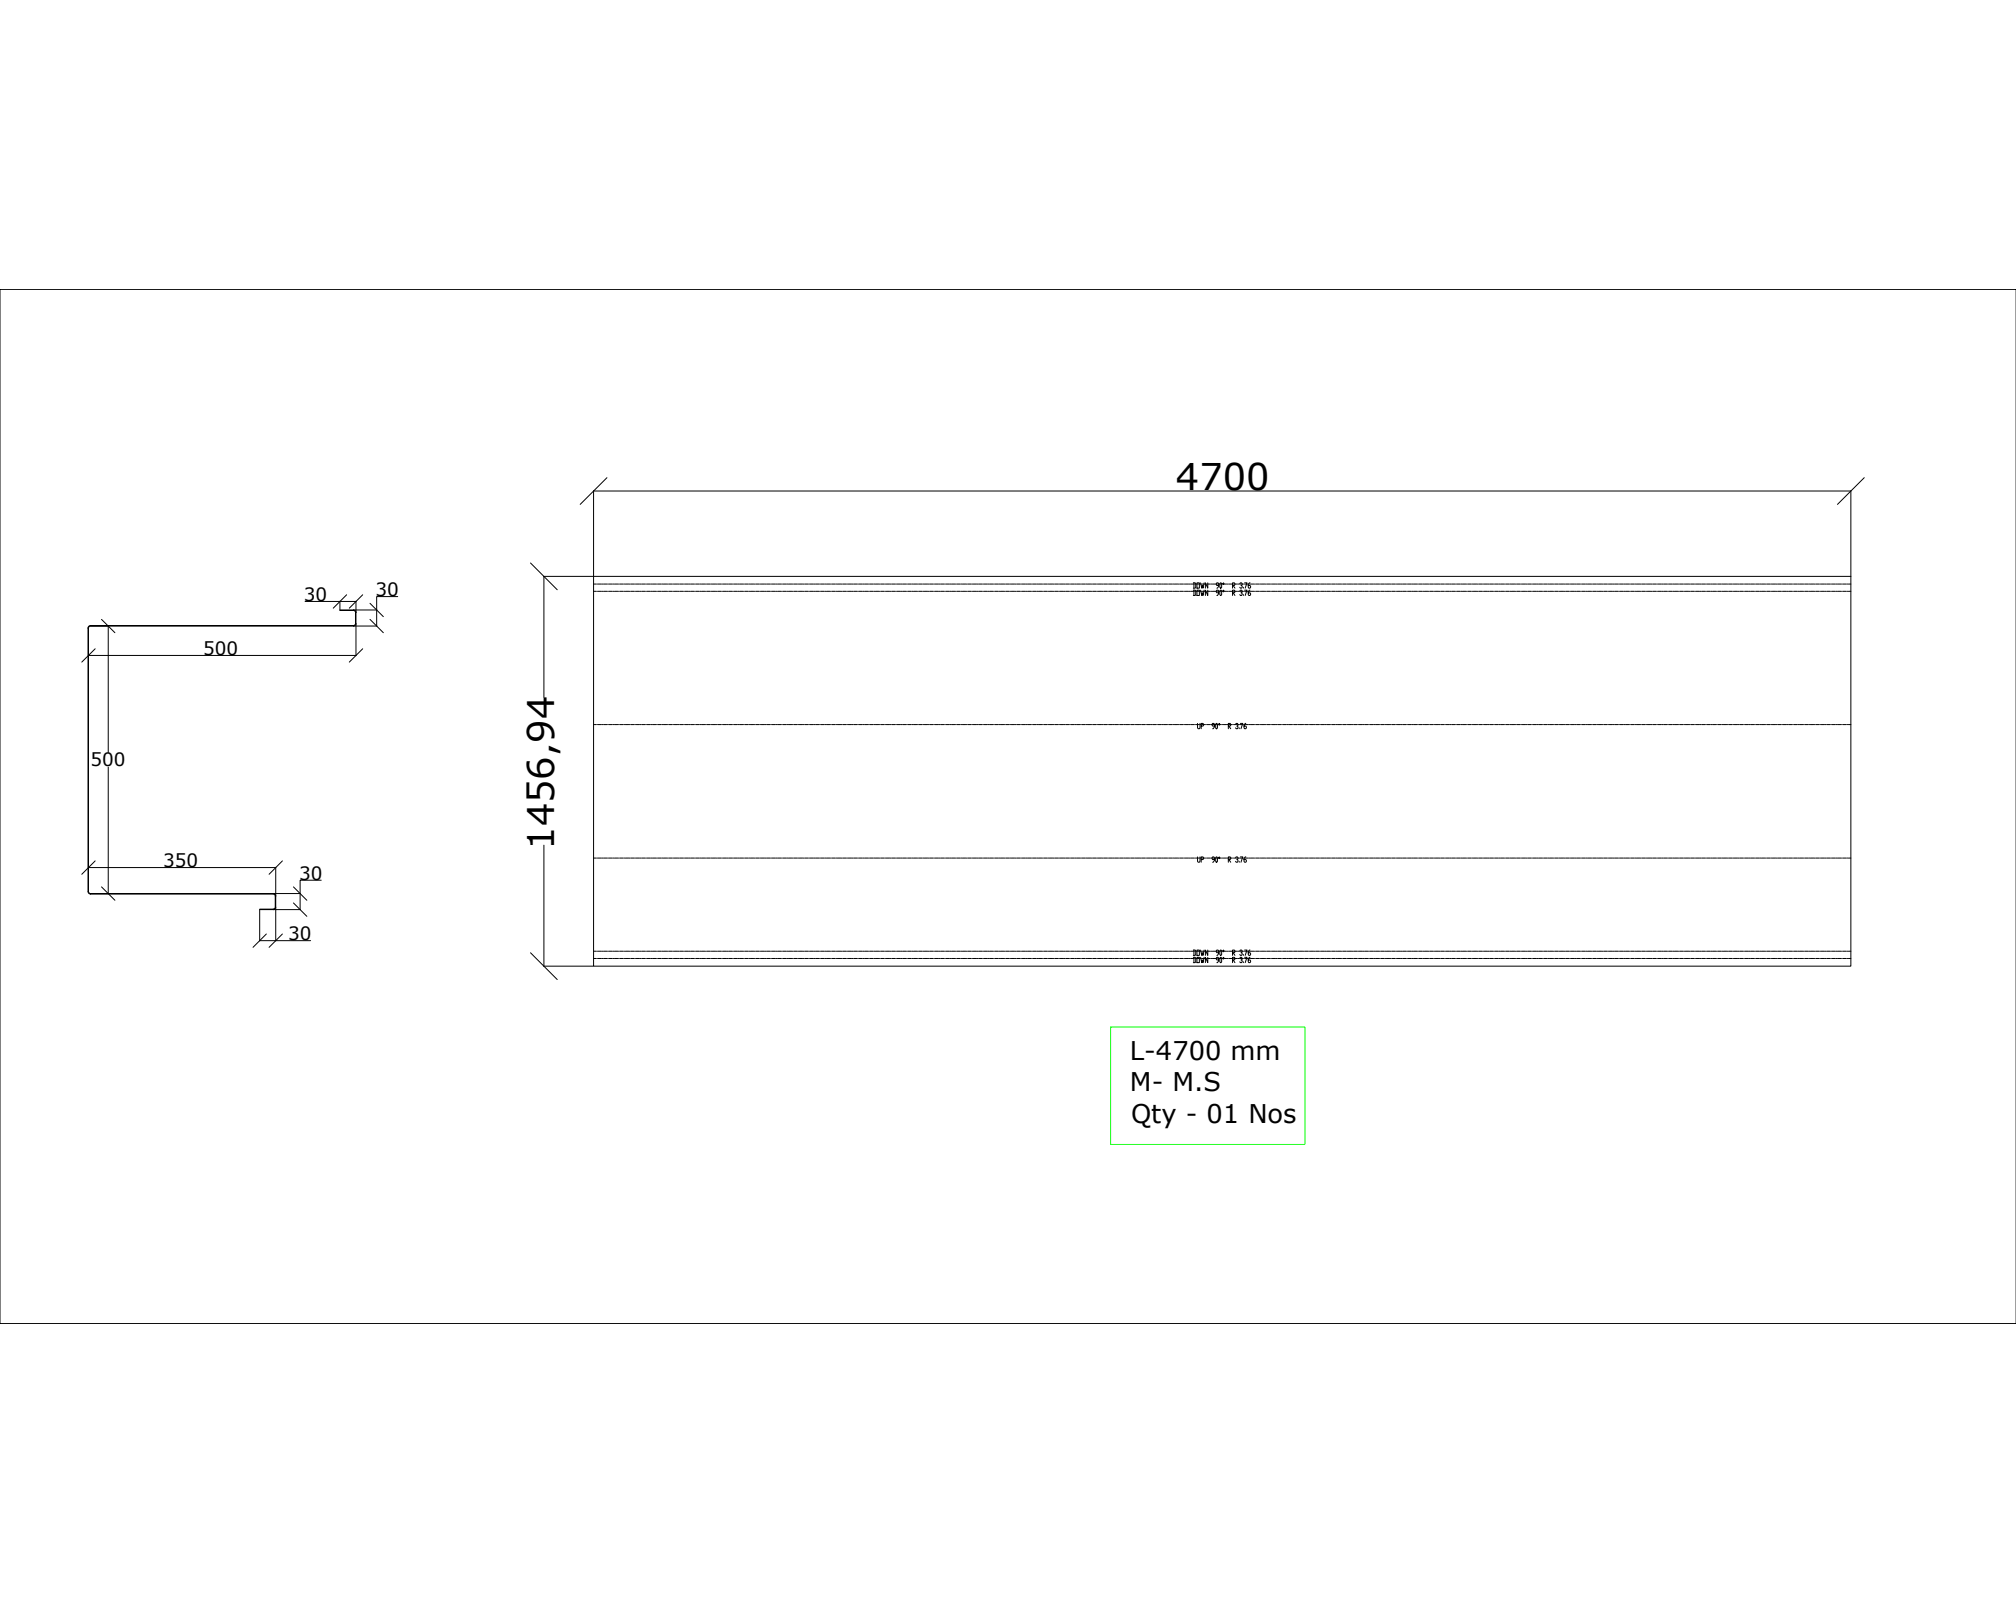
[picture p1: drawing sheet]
<svg xmlns="http://www.w3.org/2000/svg" width="1600mm" height="1280mm" viewBox="0 0 1600 1280" stroke-linecap="round" stroke-linejoin="round" font-family="sans-serif">
<defs><g id="words">
<g font-size="29.2">
<text x="933" y="389">4700</text>
<text x="440" y="674" transform="rotate(-90 440 674)">1456,94</text>
</g>
<g font-size="20.4">
<text x="897" y="841">L-4700 mm</text>
<text x="897" y="866">M- M.S</text>
<text x="898" y="891">Qty - 01 Nos</text>
</g>
<g font-size="14.6">
<text x="298" y="473">30</text>
<text x="241" y="477">30</text>
<text x="161" y="520">500</text>
<text x="72" y="608">500</text>
<text x="129" y="688">350</text>
<text x="237" y="698">30</text>
<text x="229" y="746">30</text>
</g>
<g font-size="7.9">
<text x="946" y="468">DOWN 90° R 3.76</text>
<text x="946" y="474">DOWN 90° R 3.76</text>
<text x="949" y="580">UP 90° R 3.76</text>
<text x="949" y="685">UP 90° R 3.76</text>
<text x="946" y="759">DOWN 90° R 3.76</text>
<text x="946" y="765">DOWN 90° R 3.76</text>
</g>
</g></defs>
<!-- layer: 0 -->
<g fill="none" stroke="#000" stroke-width=".79">
<path d="M1600 230h-1600v820h1600M482 379l-22 21M1479 379l-21 21M471 389v68M471 390h998M1469 389v68M421 447l21 21M431 457h40M432 457v96M471 457h998v310h-998zM242 477h40M270 477v7"/>
<path d="M275 472l-11 11M282 477v9M288 472l-11 11M294 479l10 10M316 473h-17v24M471 463h2M471 469h2M474 463h.1M474 469h.1M475 463h2M475 469h2M478 463h.1"/>
<path d="M478 469h.1M479 463h3M479 469h3M482 463h1M482 469h1M483 463h3M483 469h3M487 463h.1M487 469h.1M488 463h2M488 469h2M491 463h.1"/>
<path d="M491 469h.1M492 463h3M492 469h3M495 463h1M495 469h1M496 463h3M496 469h3M499 463h1M499 469h1M501 463h2M501 469h2M504 463h.1"/>
<path d="M504 469h.1M505 463h3M505 469h3M508 463h1M508 469h1M509 463h3M509 469h3M512 463h1M512 469h1M514 463h2M514 469h2M517 463h.1"/>
<path d="M517 469h.1M518 463h2M518 469h2M521 463h1M521 469h1M522 463h3M522 469h3M525 463h1M525 469h1M526 463h3M526 469h3M530 463h.1"/>
<path d="M530 469h.1M531 463h2M531 469h2M534 463h1M534 469h1M535 463h3M535 469h3M538 463h1M538 469h1M539 463h3M539 469h3M543 463h.1"/>
<path d="M543 469h.1M544 463h2M544 469h2M547 463h.1M547 469h.1M548 463h3M548 469h3M551 463h1M551 469h1M552 463h3M552 469h3M556 463h.1"/>
<path d="M556 469h.1M557 463h2M557 469h2M560 463h.1M560 469h.1M561 463h3M561 469h3M564 463h1M564 469h1M565 463h3M565 469h3M568 463h1"/>
<path d="M568 469h1M570 463h2M570 469h2M573 463h.1M573 469h.1M574 463h3M574 469h3M577 463h1M577 469h1M578 463h3M578 469h3M581 463h1"/>
<path d="M581 469h1M583 463h2M583 469h2M586 463h.1M586 469h.1M587 463h3M587 469h3M590 463h1M590 469h1M591 463h3M591 469h3M594 463h1"/>
<path d="M594 469h1M595 463h3M595 469h3M599 463h.1M599 469h.1M600 463h2M600 469h2M603 463h1M603 469h1M604 463h3M604 469h3M607 463h1"/>
<path d="M607 469h1M608 463h3M608 469h3M612 463h.1M612 469h.1M613 463h2M613 469h2M616 463h.1M616 469h.1M617 463h3M617 469h3M620 463h1"/>
<path d="M620 469h1M621 463h3M621 469h3M625 463h.1M625 469h.1M626 463h2M626 469h2M629 463h.1M629 469h.1M630 463h3M630 469h3M633 463h1"/>
<path d="M633 469h1M634 463h3M634 469h3M637 463h1M637 469h1M639 463h2M639 469h2M642 463h.1M642 469h.1M643 463h3M643 469h3M646 463h1"/>
<path d="M646 469h1M647 463h3M647 469h3M650 463h1M650 469h1M652 463h2M652 469h2M655 463h.1M655 469h.1M656 463h3M656 469h3M659 463h1"/>
<path d="M659 469h1M660 463h3M660 469h3M663 463h1M663 469h1M664 463h3M664 469h3M668 463h.1M668 469h.1M669 463h2M669 469h2M672 463h1"/>
<path d="M672 469h1M673 463h3M673 469h3M676 463h1M676 469h1M677 463h3M677 469h3M681 463h.1M681 469h.1M682 463h2M682 469h2M685 463h1"/>
<path d="M685 469h1M686 463h3M686 469h3M689 463h1M689 469h1M690 463h3M690 469h3M694 463h.1M694 469h.1M695 463h2M695 469h2M698 463h.1"/>
<path d="M698 469h.1M699 463h3M699 469h3M702 463h1M702 469h1M703 463h3M703 469h3M707 463h.1M707 469h.1M708 463h2M708 469h2M711 463h.1"/>
<path d="M711 469h.1M712 463h3M712 469h3M715 463h1M715 469h1M716 463h3M716 469h3M719 463h1M719 469h1M721 463h2M721 469h2M724 463h.1"/>
<path d="M724 469h.1M725 463h3M725 469h3M728 463h1M728 469h1M729 463h3M729 469h3M732 463h1M732 469h1M733 463h3M733 469h3M737 463h.1"/>
<path d="M737 469h.1M738 463h2M738 469h2M741 463h1M741 469h1M742 463h3M742 469h3M745 463h1M745 469h1M746 463h3M746 469h3M750 463h.1"/>
<path d="M750 469h.1M751 463h2M751 469h2M754 463h1M754 469h1M755 463h3M755 469h3M758 463h1M758 469h1M759 463h3M759 469h3M763 463h.1"/>
<path d="M763 469h.1M764 463h2M764 469h2M767 463h.1M767 469h.1M768 463h3M768 469h3M771 463h1M771 469h1M772 463h3M772 469h3M776 463h.1"/>
<path d="M776 469h.1M777 463h2M777 469h2M780 463h.1M780 469h.1M781 463h3M781 469h3M784 463h1M784 469h1M785 463h3M785 469h3M789 463h.1"/>
<path d="M789 469h.1M790 463h2M790 469h2M793 463h.1M793 469h.1M794 463h3M794 469h3M797 463h1M797 469h1M798 463h3M798 469h3M801 463h1"/>
<path d="M801 469h1M803 463h2M803 469h2M806 463h.1M806 469h.1M807 463h2M807 469h2M810 463h1M810 469h1M811 463h3M811 469h3M814 463h1"/>
<path d="M814 469h1M815 463h3M815 469h3M819 463h.1M819 469h.1M820 463h2M820 469h2M823 463h1M823 469h1M824 463h3M824 469h3M827 463h1"/>
<path d="M827 469h1M828 463h3M828 469h3M832 463h.1M832 469h.1M833 463h2M833 469h2M836 463h.1M836 469h.1M837 463h3M837 469h3M840 463h1"/>
<path d="M840 469h1M841 463h3M841 469h3M845 463h.1M845 469h.1M846 463h2M846 469h2M849 463h.1M849 469h.1M850 463h3M850 469h3M853 463h1"/>
<path d="M853 469h1M854 463h3M854 469h3M858 463h.1M858 469h.1M859 463h2M859 469h2M862 463h.1M862 469h.1M863 463h3M863 469h3M866 463h1"/>
<path d="M866 469h1M867 463h3M867 469h3M870 463h1M870 469h1M872 463h2M872 469h2M875 463h.1M875 469h.1M876 463h3M876 469h3M879 463h1"/>
<path d="M879 469h1M880 463h3M880 469h3M883 463h1M883 469h1M884 463h3M884 469h3M888 463h.1M888 469h.1M889 463h2M889 469h2M892 463h1"/>
<path d="M892 469h1M893 463h3M893 469h3M896 463h1M896 469h1M897 463h3M897 469h3M901 463h.1M901 469h.1M902 463h2M902 469h2M905 463h1"/>
<path d="M905 469h1M906 463h3M906 469h3M909 463h1M909 469h1M910 463h3M910 469h3M914 463h.1M914 469h.1M915 463h2M915 469h2M918 463h.1"/>
<path d="M918 469h.1M919 463h3M919 469h3M922 463h1M922 469h1M923 463h3M923 469h3M927 463h.1M927 469h.1M928 463h2M928 469h2M931 463h.1"/>
<path d="M931 469h.1M932 463h3M932 469h3M935 463h1M935 469h1M936 463h3M936 469h3M939 463h1M939 469h1M941 463h2M941 469h2M997 463h2"/>
<path d="M997 469h2M1000 463h.1M1000 469h.1M1001 463h3M1001 469h3M1004 463h1M1004 469h1M1005 463h3M1005 469h3M1008 463h1M1008 469h1M1010 463h2"/>
<path d="M1010 469h2M1013 463h.1M1013 469h.1M1014 463h3M1014 469h3M1017 463h1M1017 469h1M1018 463h3M1018 469h3M1021 463h1M1021 469h1M1023 463h2"/>
<path d="M1023 469h2M1026 463h.1M1026 469h.1M1027 463h3M1027 469h3M1030 463h1M1030 469h1M1031 463h3M1031 469h3M1034 463h1M1034 469h1M1035 463h3"/>
<path d="M1035 469h3M1039 463h.1M1039 469h.1M1040 463h2M1040 469h2M1043 463h1M1043 469h1M1044 463h3M1044 469h3M1047 463h1M1047 469h1M1048 463h3"/>
<path d="M1048 469h3M1052 463h.1M1052 469h.1M1053 463h2M1053 469h2M1056 463h.1M1056 469h.1M1057 463h3M1057 469h3M1060 463h1M1060 469h1M1061 463h3"/>
<path d="M1061 469h3M1065 463h.1M1065 469h.1M1066 463h2M1066 469h2M1069 463h.1M1069 469h.1M1070 463h3M1070 469h3M1073 463h1M1073 469h1M1074 463h3"/>
<path d="M1074 469h3M1078 463h.1M1078 469h.1M1079 463h2M1079 469h2M1082 463h.1M1082 469h.1M1083 463h3M1083 469h3M1086 463h1M1086 469h1M1087 463h3"/>
<path d="M1087 469h3M1090 463h1M1090 469h1M1092 463h2M1092 469h2M1095 463h.1M1095 469h.1M1096 463h3M1096 469h3M1099 463h1M1099 469h1M1100 463h3"/>
<path d="M1100 469h3M1103 463h1M1103 469h1M1104 463h3M1104 469h3M1108 463h.1M1108 469h.1M1109 463h2M1109 469h2M1112 463h1M1112 469h1M1113 463h3"/>
<path d="M1113 469h3M1116 463h1M1116 469h1M1117 463h3M1117 469h3M1121 463h.1M1121 469h.1M1122 463h2M1122 469h2M1125 463h.1M1125 469h.1M1126 463h3"/>
<path d="M1126 469h3M1129 463h1M1129 469h1M1130 463h3M1130 469h3M1134 463h.1M1134 469h.1M1135 463h2M1135 469h2M1138 463h.1M1138 469h.1M1139 463h3"/>
<path d="M1139 469h3M1142 463h1M1142 469h1M1143 463h3M1143 469h3M1147 463h.1M1147 469h.1M1148 463h2M1148 469h2M1151 463h.1M1151 469h.1M1152 463h3"/>
<path d="M1152 469h3M1155 463h1M1155 469h1M1156 463h3M1156 469h3M1159 463h1M1159 469h1M1161 463h2M1161 469h2M1164 463h.1M1164 469h.1M1165 463h3"/>
<path d="M1165 469h3M1168 463h1M1168 469h1M1169 463h3M1169 469h3M1172 463h1M1172 469h1M1173 463h3M1173 469h3M1177 463h.1M1177 469h.1M1178 463h3"/>
<path d="M1178 469h3M1181 463h1M1181 469h1M1182 463h3M1182 469h3M1185 463h1M1185 469h1M1186 463h3M1186 469h3M1190 463h.1M1190 469h.1M1191 463h2"/>
<path d="M1191 469h2M1194 463h1M1194 469h1M1195 463h3M1195 469h3M1198 463h1M1198 469h1M1199 463h3M1199 469h3M1203 463h.1M1203 469h.1M1204 463h2"/>
<path d="M1204 469h2M1207 463h.1M1207 469h.1M1208 463h3M1208 469h3M1211 463h1M1211 469h1M1212 463h3M1212 469h3M1216 463h.1M1216 469h.1M1217 463h2"/>
<path d="M1217 469h2M1220 463h.1M1220 469h.1M1221 463h3M1221 469h3M1224 463h1M1224 469h1M1225 463h3M1225 469h3M1228 463h1M1228 469h1M1230 463h2"/>
<path d="M1230 469h2M1233 463h.1M1233 469h.1M1234 463h3M1234 469h3M1237 463h1M1237 469h1M1238 463h3M1238 469h3M1241 463h1M1241 469h1M1242 463h3"/>
<path d="M1242 469h3M1246 463h.1M1246 469h.1M1247 463h3M1247 469h3M1250 463h1M1250 469h1M1251 463h3M1251 469h3M1254 463h1M1254 469h1M1255 463h3"/>
<path d="M1255 469h3M1259 463h.1M1259 469h.1M1260 463h2M1260 469h2M1263 463h1M1263 469h1M1264 463h3M1264 469h3M1267 463h1M1267 469h1M1268 463h3"/>
<path d="M1268 469h3M1272 463h.1M1272 469h.1M1273 463h2M1273 469h2M1276 463h.1M1276 469h.1M1277 463h3M1277 469h3M1280 463h1M1280 469h1M1281 463h3"/>
<path d="M1281 469h3M1285 463h.1M1285 469h.1M1286 463h2M1286 469h2M1289 463h.1M1289 469h.1M1290 463h3M1290 469h3M1293 463h1M1293 469h1M1294 463h3"/>
<path d="M1294 469h3M1298 463h.1M1298 469h.1M1299 463h2M1299 469h2M1302 463h.1M1302 469h.1M1303 463h3M1303 469h3M1306 463h1M1306 469h1M1307 463h3"/>
<path d="M1307 469h3M1310 463h1M1310 469h1M1312 463h2M1312 469h2M1315 463h.1M1315 469h.1M1316 463h3M1316 469h3M1319 463h1M1319 469h1M1320 463h3"/>
<path d="M1320 469h3M1323 463h1M1323 469h1M1324 463h3M1324 469h3M1328 463h.1M1328 469h.1M1329 463h2M1329 469h2M1332 463h1M1332 469h1M1333 463h3"/>
<path d="M1333 469h3M1336 463h1M1336 469h1M1337 463h3M1337 469h3M1341 463h.1M1341 469h.1M1342 463h2M1342 469h2M1345 463h.1M1345 469h.1M1346 463h3"/>
<path d="M1346 469h3M1349 463h1M1349 469h1M1350 463h3M1350 469h3M1354 463h.1M1354 469h.1M1355 463h2M1355 469h2M1358 463h.1M1358 469h.1M1359 463h3"/>
<path d="M1359 469h3M1362 463h1M1362 469h1M1363 463h3M1363 469h3M1367 463h.1M1367 469h.1M1368 463h2M1368 469h2M1371 463h.1M1371 469h.1M1372 463h3"/>
<path d="M1372 469h3M1375 463h1M1375 469h1M1376 463h3M1376 469h3M1379 463h1M1379 469h1M1381 463h2M1381 469h2M1384 463h.1M1384 469h.1M1385 463h3"/>
<path d="M1385 469h3M1388 463h1M1388 469h1M1389 463h3M1389 469h3M1392 463h1M1392 469h1M1393 463h3M1393 469h3M1397 463h.1M1397 469h.1M1398 463h2"/>
<path d="M1398 469h2M1401 463h1M1401 469h1M1402 463h3M1402 469h3M1405 463h1M1405 469h1M1406 463h3M1406 469h3M1410 463h.1M1410 469h.1M1411 463h2"/>
<path d="M1411 469h2M1414 463h1M1414 469h1M1415 463h3M1415 469h3M1418 463h1M1418 469h1M1419 463h3M1419 469h3M1423 463h.1M1423 469h.1M1424 463h2"/>
<path d="M1424 469h2M1427 463h.1M1427 469h.1M1428 463h3M1428 469h3M1431 463h1M1431 469h1M1432 463h3M1432 469h3M1436 463h.1M1436 469h.1M1437 463h2"/>
<path d="M1437 469h2M1440 463h.1M1440 469h.1M1441 463h3M1441 469h3M1444 463h1M1444 469h1M1445 463h3M1445 469h3M1448 463h1M1448 469h1M1450 463h2"/>
<path d="M1450 469h2M1453 463h.1M1453 469h.1M1454 463h3M1454 469h3M1457 463h1M1457 469h1M1458 463h3M1458 469h3M1461 463h1M1461 469h1M1462 463h3"/>
<path d="M1462 469h3M1466 463h.1M1466 469h.1M1467 463h2M1467 469h2M70 498v209v-209M70 498h.1M70 499v21M72 497h-1l-1 1M72 496l-2 1v1M72 497h14M81 491l10 11"/>
<path d="M86 497v100M281 496h-209l209 1M281 484h-11h11M281 484h.1M281 496v1M281 484l1 1v1M281 484l1 1 1 1M281 497h18M281 484h18M282 486v9zM282 495v1h-1M282 495v25"/>
<path d="M283 495l-1 1-1 1M294 491l10 11M76 515l-11 10M288 515l-11 10M70 520h212M471 575h2M474 575h.1M475 575h2M478 575h.1M479 575h3M482 575h1M483 575h3"/>
<path d="M487 575h.1M488 575h2M491 575h.1M492 575h3M495 575h1M496 575h3M499 575h1M501 575h2M504 575h.1M505 575h3M508 575h1M509 575h3"/>
<path d="M512 575h1M514 575h2M517 575h.1M518 575h2M521 575h1M522 575h3M525 575h1M526 575h3M530 575h.1M531 575h2M534 575h1M535 575h3"/>
<path d="M538 575h1M539 575h3M543 575h.1M544 575h2M547 575h.1M548 575h3M551 575h1M552 575h3M556 575h.1M557 575h2M560 575h.1M561 575h3"/>
<path d="M564 575h1M565 575h3M568 575h1M570 575h2M573 575h.1M574 575h3M577 575h1M578 575h3M581 575h1M583 575h2M586 575h.1M587 575h3"/>
<path d="M590 575h1M591 575h3M594 575h1M595 575h3M599 575h.1M600 575h2M603 575h1M604 575h3M607 575h1M608 575h3M612 575h.1M613 575h2"/>
<path d="M616 575h.1M617 575h3M620 575h1M621 575h3M625 575h.1M626 575h2M629 575h.1M630 575h3M633 575h1M634 575h3M637 575h1M639 575h2"/>
<path d="M642 575h.1M643 575h3M646 575h1M647 575h3M650 575h1M652 575h2M655 575h.1M656 575h3M659 575h1M660 575h3M663 575h1M664 575h3"/>
<path d="M668 575h.1M669 575h2M672 575h1M673 575h3M676 575h1M677 575h3M681 575h.1M682 575h2M685 575h1M686 575h3M689 575h1M690 575h3"/>
<path d="M694 575h.1M695 575h2M698 575h.1M699 575h3M702 575h1M703 575h3M707 575h.1M708 575h2M711 575h.1M712 575h3M715 575h1M716 575h3"/>
<path d="M719 575h1M721 575h2M724 575h.1M725 575h3M728 575h1M729 575h3M732 575h1M733 575h3M737 575h.1M738 575h2M741 575h1M742 575h3"/>
<path d="M745 575h1M746 575h3M750 575h.1M751 575h2M754 575h1M755 575h3M758 575h1M759 575h3M763 575h.1M764 575h2M767 575h.1M768 575h3"/>
<path d="M771 575h1M772 575h3M776 575h.1M777 575h2M780 575h.1M781 575h3M784 575h1M785 575h3M789 575h.1M790 575h2M793 575h.1M794 575h3"/>
<path d="M797 575h1M798 575h3M801 575h1M803 575h2M806 575h.1M807 575h2M810 575h1M811 575h3M814 575h1M815 575h3M819 575h.1M820 575h2"/>
<path d="M823 575h1M824 575h3M827 575h1M828 575h3M832 575h.1M833 575h2M836 575h.1M837 575h3M840 575h1M841 575h3M845 575h.1M846 575h2"/>
<path d="M849 575h.1M850 575h3M853 575h1M854 575h3M858 575h.1M859 575h2M862 575h.1M863 575h3M866 575h1M867 575h3M870 575h1M872 575h2"/>
<path d="M875 575h.1M876 575h3M879 575h1M880 575h3M883 575h1M884 575h3M888 575h.1M889 575h2M892 575h1M893 575h3M896 575h1M897 575h3"/>
<path d="M901 575h.1M902 575h2M905 575h1M906 575h3M909 575h1M910 575h3M914 575h.1M915 575h2M918 575h.1M919 575h3M922 575h1M923 575h3"/>
<path d="M927 575h.1M928 575h2M931 575h.1M932 575h3M935 575h1M936 575h3M939 575h1M941 575h2M944 575h.1M945 575h3M992 575h3M996 575h.1"/>
<path d="M997 575h2M1000 575h.1M1001 575h3M1004 575h1M1005 575h3M1008 575h1M1010 575h2M1013 575h.1M1014 575h3M1017 575h1M1018 575h3M1021 575h1"/>
<path d="M1023 575h2M1026 575h.1M1027 575h3M1030 575h1M1031 575h3M1034 575h1M1035 575h3M1039 575h.1M1040 575h2M1043 575h1M1044 575h3M1047 575h1"/>
<path d="M1048 575h3M1052 575h.1M1053 575h2M1056 575h.1M1057 575h3M1060 575h1M1061 575h3M1065 575h.1M1066 575h2M1069 575h.1M1070 575h3M1073 575h1"/>
<path d="M1074 575h3M1078 575h.1M1079 575h2M1082 575h.1M1083 575h3M1086 575h1M1087 575h3M1090 575h1M1092 575h2M1095 575h.1M1096 575h3M1099 575h1"/>
<path d="M1100 575h3M1103 575h1M1104 575h3M1108 575h.1M1109 575h2M1112 575h1M1113 575h3M1116 575h1M1117 575h3M1121 575h.1M1122 575h2M1125 575h.1"/>
<path d="M1126 575h3M1129 575h1M1130 575h3M1134 575h.1M1135 575h2M1138 575h.1M1139 575h3M1142 575h1M1143 575h3M1147 575h.1M1148 575h2M1151 575h.1"/>
<path d="M1152 575h3M1155 575h1M1156 575h3M1159 575h1M1161 575h2M1164 575h.1M1165 575h3M1168 575h1M1169 575h3M1172 575h1M1173 575h3M1177 575h.1"/>
<path d="M1178 575h3M1181 575h1M1182 575h3M1185 575h1M1186 575h3M1190 575h.1M1191 575h2M1194 575h1M1195 575h3M1198 575h1M1199 575h3M1203 575h.1"/>
<path d="M1204 575h2M1207 575h.1M1208 575h3M1211 575h1M1212 575h3M1216 575h.1M1217 575h2M1220 575h.1M1221 575h3M1224 575h1M1225 575h3M1228 575h1"/>
<path d="M1230 575h2M1233 575h.1M1234 575h3M1237 575h1M1238 575h3M1241 575h1M1242 575h3M1246 575h.1M1247 575h3M1250 575h1M1251 575h3M1254 575h1"/>
<path d="M1255 575h3M1259 575h.1M1260 575h2M1263 575h1M1264 575h3M1267 575h1M1268 575h3M1272 575h.1M1273 575h2M1276 575h.1M1277 575h3M1280 575h1"/>
<path d="M1281 575h3M1285 575h.1M1286 575h2M1289 575h.1M1290 575h3M1293 575h1M1294 575h3M1298 575h.1M1299 575h2M1302 575h.1M1303 575h3M1306 575h1"/>
<path d="M1307 575h3M1310 575h1M1312 575h2M1315 575h.1M1316 575h3M1319 575h1M1320 575h3M1323 575h1M1324 575h3M1328 575h.1M1329 575h2M1332 575h1"/>
<path d="M1333 575h3M1336 575h1M1337 575h3M1341 575h.1M1342 575h2M1345 575h.1M1346 575h3M1349 575h1M1350 575h3M1354 575h.1M1355 575h2M1358 575h.1"/>
<path d="M1359 575h3M1362 575h1M1363 575h3M1367 575h.1M1368 575h2M1371 575h.1M1372 575h3M1375 575h1M1376 575h3M1379 575h1M1381 575h2M1384 575h.1"/>
<path d="M1385 575h3M1388 575h1M1389 575h3M1392 575h1M1393 575h3M1397 575h.1M1398 575h2M1401 575h1M1402 575h3M1405 575h1M1406 575h3M1410 575h.1"/>
<path d="M1411 575h2M1414 575h1M1415 575h3M1418 575h1M1419 575h3M1423 575h.1M1424 575h2M1427 575h.1M1428 575h3M1431 575h1M1432 575h3M1436 575h.1"/>
<path d="M1437 575h2M1440 575h.1M1441 575h3M1444 575h1M1445 575h3M1448 575h1M1450 575h2M1453 575h.1M1454 575h3M1457 575h1M1458 575h3M1461 575h1"/>
<path d="M1462 575h3M1466 575h.1M1467 575h2M86 609v100M432 671v96M70 688v19M70 688h149M76 683l-11 11M219 688v23M224 683l-10 11M255 698h-17v24M471 681h2"/>
<path d="M474 681h.1M475 681h2M478 681h.1M479 681h3M482 681h1M483 681h3M487 681h.1M488 681h2M491 681h.1M492 681h3M495 681h1M496 681h3"/>
<path d="M499 681h1M501 681h2M504 681h.1M505 681h3M508 681h1M509 681h3M512 681h1M514 681h2M517 681h.1M518 681h2M521 681h1M522 681h3"/>
<path d="M525 681h1M526 681h3M530 681h.1M531 681h2M534 681h1M535 681h3M538 681h1M539 681h3M543 681h.1M544 681h2M547 681h.1M548 681h3"/>
<path d="M551 681h1M552 681h3M556 681h.1M557 681h2M560 681h.1M561 681h3M564 681h1M565 681h3M568 681h1M570 681h2M573 681h.1M574 681h3"/>
<path d="M577 681h1M578 681h3M581 681h1M583 681h2M586 681h.1M587 681h3M590 681h1M591 681h3M594 681h1M595 681h3M599 681h.1M600 681h2"/>
<path d="M603 681h1M604 681h3M607 681h1M608 681h3M612 681h.1M613 681h2M616 681h.1M617 681h3M620 681h1M621 681h3M625 681h.1M626 681h2"/>
<path d="M629 681h.1M630 681h3M633 681h1M634 681h3M637 681h1M639 681h2M642 681h.1M643 681h3M646 681h1M647 681h3M650 681h1M652 681h2"/>
<path d="M655 681h.1M656 681h3M659 681h1M660 681h3M663 681h1M664 681h3M668 681h.1M669 681h2M672 681h1M673 681h3M676 681h1M677 681h3"/>
<path d="M681 681h.1M682 681h2M685 681h1M686 681h3M689 681h1M690 681h3M694 681h.1M695 681h2M698 681h.1M699 681h3M702 681h1M703 681h3"/>
<path d="M707 681h.1M708 681h2M711 681h.1M712 681h3M715 681h1M716 681h3M719 681h1M721 681h2M724 681h.1M725 681h3M728 681h1M729 681h3"/>
<path d="M732 681h1M733 681h3M737 681h.1M738 681h2M741 681h1M742 681h3M745 681h1M746 681h3M750 681h.1M751 681h2M754 681h1M755 681h3"/>
<path d="M758 681h1M759 681h3M763 681h.1M764 681h2M767 681h.1M768 681h3M771 681h1M772 681h3M776 681h.1M777 681h2M780 681h.1M781 681h3"/>
<path d="M784 681h1M785 681h3M789 681h.1M790 681h2M793 681h.1M794 681h3M797 681h1M798 681h3M801 681h1M803 681h2M806 681h.1M807 681h2"/>
<path d="M810 681h1M811 681h3M814 681h1M815 681h3M819 681h.1M820 681h2M823 681h1M824 681h3M827 681h1M828 681h3M832 681h.1M833 681h2"/>
<path d="M836 681h.1M837 681h3M840 681h1M841 681h3M845 681h.1M846 681h2M849 681h.1M850 681h3M853 681h1M854 681h3M858 681h.1M859 681h2"/>
<path d="M862 681h.1M863 681h3M866 681h1M867 681h3M870 681h1M872 681h2M875 681h.1M876 681h3M879 681h1M880 681h3M883 681h1M884 681h3"/>
<path d="M888 681h.1M889 681h2M892 681h1M893 681h3M896 681h1M897 681h3M901 681h.1M902 681h2M905 681h1M906 681h3M909 681h1M910 681h3"/>
<path d="M914 681h.1M915 681h2M918 681h.1M919 681h3M922 681h1M923 681h3M927 681h.1M928 681h2M931 681h.1M932 681h3M935 681h1M936 681h3"/>
<path d="M939 681h1M941 681h2M944 681h.1M945 681h3M992 681h3M996 681h.1M997 681h2M1000 681h.1M1001 681h3M1004 681h1M1005 681h3M1008 681h1"/>
<path d="M1010 681h2M1013 681h.1M1014 681h3M1017 681h1M1018 681h3M1021 681h1M1023 681h2M1026 681h.1M1027 681h3M1030 681h1M1031 681h3M1034 681h1"/>
<path d="M1035 681h3M1039 681h.1M1040 681h2M1043 681h1M1044 681h3M1047 681h1M1048 681h3M1052 681h.1M1053 681h2M1056 681h.1M1057 681h3M1060 681h1"/>
<path d="M1061 681h3M1065 681h.1M1066 681h2M1069 681h.1M1070 681h3M1073 681h1M1074 681h3M1078 681h.1M1079 681h2M1082 681h.1M1083 681h3M1086 681h1"/>
<path d="M1087 681h3M1090 681h1M1092 681h2M1095 681h.1M1096 681h3M1099 681h1M1100 681h3M1103 681h1M1104 681h3M1108 681h.1M1109 681h2M1112 681h1"/>
<path d="M1113 681h3M1116 681h1M1117 681h3M1121 681h.1M1122 681h2M1125 681h.1M1126 681h3M1129 681h1M1130 681h3M1134 681h.1M1135 681h2M1138 681h.1"/>
<path d="M1139 681h3M1142 681h1M1143 681h3M1147 681h.1M1148 681h2M1151 681h.1M1152 681h3M1155 681h1M1156 681h3M1159 681h1M1161 681h2M1164 681h.1"/>
<path d="M1165 681h3M1168 681h1M1169 681h3M1172 681h1M1173 681h3M1177 681h.1M1178 681h3M1181 681h1M1182 681h3M1185 681h1M1186 681h3M1190 681h.1"/>
<path d="M1191 681h2M1194 681h1M1195 681h3M1198 681h1M1199 681h3M1203 681h.1M1204 681h2M1207 681h.1M1208 681h3M1211 681h1M1212 681h3M1216 681h.1"/>
<path d="M1217 681h2M1220 681h.1M1221 681h3M1224 681h1M1225 681h3M1228 681h1M1230 681h2M1233 681h.1M1234 681h3M1237 681h1M1238 681h3M1241 681h1"/>
<path d="M1242 681h3M1246 681h.1M1247 681h3M1250 681h1M1251 681h3M1254 681h1M1255 681h3M1259 681h.1M1260 681h2M1263 681h1M1264 681h3M1267 681h1"/>
<path d="M1268 681h3M1272 681h.1M1273 681h2M1276 681h.1M1277 681h3M1280 681h1M1281 681h3M1285 681h.1M1286 681h2M1289 681h.1M1290 681h3M1293 681h1"/>
<path d="M1294 681h3M1298 681h.1M1299 681h2M1302 681h.1M1303 681h3M1306 681h1M1307 681h3M1310 681h1M1312 681h2M1315 681h.1M1316 681h3M1319 681h1"/>
<path d="M1320 681h3M1323 681h1M1324 681h3M1328 681h.1M1329 681h2M1332 681h1M1333 681h3M1336 681h1M1337 681h3M1341 681h.1M1342 681h2M1345 681h.1"/>
<path d="M1346 681h3M1349 681h1M1350 681h3M1354 681h.1M1355 681h2M1358 681h.1M1359 681h3M1362 681h1M1363 681h3M1367 681h.1M1368 681h2M1371 681h.1"/>
<path d="M1372 681h3M1375 681h1M1376 681h3M1379 681h1M1381 681h2M1384 681h.1M1385 681h3M1388 681h1M1389 681h3M1392 681h1M1393 681h3M1397 681h.1"/>
<path d="M1398 681h2M1401 681h1M1402 681h3M1405 681h1M1406 681h3M1410 681h.1M1411 681h2M1414 681h1M1415 681h3M1418 681h1M1419 681h3M1423 681h.1"/>
<path d="M1424 681h2M1427 681h.1M1428 681h3M1431 681h1M1432 681h3M1436 681h.1M1437 681h2M1440 681h.1M1441 681h3M1444 681h1M1445 681h3M1448 681h1"/>
<path d="M1450 681h2M1453 681h.1M1454 681h3M1457 681h1M1458 681h3M1461 681h1M1462 681h3M1466 681h.1M1467 681h2M70 707v2h2M70 707l1 1 1 1M72 709h145h-145"/>
<path d="M72 709h.1M72 709h14M81 704l10 10M217 709l1 1 1 1M217 709l1 1v1M217 709h21M218 711v9l1-9M218 720v1h-1M218 711h1M219 720l-1 1-1 1M233 716l11 11M233 704l11 10"/>
<path d="M206 722v25M217 721h-11l11 1M217 721v1M217 722h21M219 720v27M206 746h41M211 741l-10 11M224 741l-10 11M421 756l21 21M471 755h2M474 755h.1M475 755h2"/>
<path d="M478 755h.1M479 755h3M482 755h1M483 755h3M487 755h.1M488 755h2M491 755h.1M492 755h3M495 755h1M496 755h3M499 755h1M501 755h2"/>
<path d="M504 755h.1M505 755h3M508 755h1M509 755h3M512 755h1M514 755h2M517 755h.1M518 755h2M521 755h1M522 755h3M525 755h1M526 755h3"/>
<path d="M530 755h.1M531 755h2M534 755h1M535 755h3M538 755h1M539 755h3M543 755h.1M544 755h2M547 755h.1M548 755h3M551 755h1M552 755h3"/>
<path d="M556 755h.1M557 755h2M560 755h.1M561 755h3M564 755h1M565 755h3M568 755h1M570 755h2M573 755h.1M574 755h3M577 755h1M578 755h3"/>
<path d="M581 755h1M583 755h2M586 755h.1M587 755h3M590 755h1M591 755h3M594 755h1M595 755h3M599 755h.1M600 755h2M603 755h1M604 755h3"/>
<path d="M607 755h1M608 755h3M612 755h.1M613 755h2M616 755h.1M617 755h3M620 755h1M621 755h3M625 755h.1M626 755h2M629 755h.1M630 755h3"/>
<path d="M633 755h1M634 755h3M637 755h1M639 755h2M642 755h.1M643 755h3M646 755h1M647 755h3M650 755h1M652 755h2M655 755h.1M656 755h3"/>
<path d="M659 755h1M660 755h3M663 755h1M664 755h3M668 755h.1M669 755h2M672 755h1M673 755h3M676 755h1M677 755h3M681 755h.1M682 755h2"/>
<path d="M685 755h1M686 755h3M689 755h1M690 755h3M694 755h.1M695 755h2M698 755h.1M699 755h3M702 755h1M703 755h3M707 755h.1M708 755h2"/>
<path d="M711 755h.1M712 755h3M715 755h1M716 755h3M719 755h1M721 755h2M724 755h.1M725 755h3M728 755h1M729 755h3M732 755h1M733 755h3"/>
<path d="M737 755h.1M738 755h2M741 755h1M742 755h3M745 755h1M746 755h3M750 755h.1M751 755h2M754 755h1M755 755h3M758 755h1M759 755h3"/>
<path d="M763 755h.1M764 755h2M767 755h.1M768 755h3M771 755h1M772 755h3M776 755h.1M777 755h2M780 755h.1M781 755h3M784 755h1M785 755h3"/>
<path d="M789 755h.1M790 755h2M793 755h.1M794 755h3M797 755h1M798 755h3M801 755h1M803 755h2M806 755h.1M807 755h2M810 755h1M811 755h3"/>
<path d="M814 755h1M815 755h3M819 755h.1M820 755h2M823 755h1M824 755h3M827 755h1M828 755h3M832 755h.1M833 755h2M836 755h.1M837 755h3"/>
<path d="M840 755h1M841 755h3M845 755h.1M846 755h2M849 755h.1M850 755h3M853 755h1M854 755h3M858 755h.1M859 755h2M862 755h.1M863 755h3"/>
<path d="M866 755h1M867 755h3M870 755h1M872 755h2M875 755h.1M876 755h3M879 755h1M880 755h3M883 755h1M884 755h3M888 755h.1M889 755h2"/>
<path d="M892 755h1M893 755h3M896 755h1M897 755h3M901 755h.1M902 755h2M905 755h1M906 755h3M909 755h1M910 755h3M914 755h.1M915 755h2"/>
<path d="M918 755h.1M919 755h3M922 755h1M923 755h3M927 755h.1M928 755h2M931 755h.1M932 755h3M935 755h1M936 755h3M939 755h1M941 755h2"/>
<path d="M997 755h2M1000 755h.1M1001 755h3M1004 755h1M1005 755h3M1008 755h1M1010 755h2M1013 755h.1M1014 755h3M1017 755h1M1018 755h3M1021 755h1"/>
<path d="M1023 755h2M1026 755h.1M1027 755h3M1030 755h1M1031 755h3M1034 755h1M1035 755h3M1039 755h.1M1040 755h2M1043 755h1M1044 755h3M1047 755h1"/>
<path d="M1048 755h3M1052 755h.1M1053 755h2M1056 755h.1M1057 755h3M1060 755h1M1061 755h3M1065 755h.1M1066 755h2M1069 755h.1M1070 755h3M1073 755h1"/>
<path d="M1074 755h3M1078 755h.1M1079 755h2M1082 755h.1M1083 755h3M1086 755h1M1087 755h3M1090 755h1M1092 755h2M1095 755h.1M1096 755h3M1099 755h1"/>
<path d="M1100 755h3M1103 755h1M1104 755h3M1108 755h.1M1109 755h2M1112 755h1M1113 755h3M1116 755h1M1117 755h3M1121 755h.1M1122 755h2M1125 755h.1"/>
<path d="M1126 755h3M1129 755h1M1130 755h3M1134 755h.1M1135 755h2M1138 755h.1M1139 755h3M1142 755h1M1143 755h3M1147 755h.1M1148 755h2M1151 755h.1"/>
<path d="M1152 755h3M1155 755h1M1156 755h3M1159 755h1M1161 755h2M1164 755h.1M1165 755h3M1168 755h1M1169 755h3M1172 755h1M1173 755h3M1177 755h.1"/>
<path d="M1178 755h3M1181 755h1M1182 755h3M1185 755h1M1186 755h3M1190 755h.1M1191 755h2M1194 755h1M1195 755h3M1198 755h1M1199 755h3M1203 755h.1"/>
<path d="M1204 755h2M1207 755h.1M1208 755h3M1211 755h1M1212 755h3M1216 755h.1M1217 755h2M1220 755h.1M1221 755h3M1224 755h1M1225 755h3M1228 755h1"/>
<path d="M1230 755h2M1233 755h.1M1234 755h3M1237 755h1M1238 755h3M1241 755h1M1242 755h3M1246 755h.1M1247 755h3M1250 755h1M1251 755h3M1254 755h1"/>
<path d="M1255 755h3M1259 755h.1M1260 755h2M1263 755h1M1264 755h3M1267 755h1M1268 755h3M1272 755h.1M1273 755h2M1276 755h.1M1277 755h3M1280 755h1"/>
<path d="M1281 755h3M1285 755h.1M1286 755h2M1289 755h.1M1290 755h3M1293 755h1M1294 755h3M1298 755h.1M1299 755h2M1302 755h.1M1303 755h3M1306 755h1"/>
<path d="M1307 755h3M1310 755h1M1312 755h2M1315 755h.1M1316 755h3M1319 755h1M1320 755h3M1323 755h1M1324 755h3M1328 755h.1M1329 755h2M1332 755h1"/>
<path d="M1333 755h3M1336 755h1M1337 755h3M1341 755h.1M1342 755h2M1345 755h.1M1346 755h3M1349 755h1M1350 755h3M1354 755h.1M1355 755h2M1358 755h.1"/>
<path d="M1359 755h3M1362 755h1M1363 755h3M1367 755h.1M1368 755h2M1371 755h.1M1372 755h3M1375 755h1M1376 755h3M1379 755h1M1381 755h2M1384 755h.1"/>
<path d="M1385 755h3M1388 755h1M1389 755h3M1392 755h1M1393 755h3M1397 755h.1M1398 755h2M1401 755h1M1402 755h3M1405 755h1M1406 755h3M1410 755h.1"/>
<path d="M1411 755h2M1414 755h1M1415 755h3M1418 755h1M1419 755h3M1423 755h.1M1424 755h2M1427 755h.1M1428 755h3M1431 755h1M1432 755h3M1436 755h.1"/>
<path d="M1437 755h2M1440 755h.1M1441 755h3M1444 755h1M1445 755h3M1448 755h1M1450 755h2M1453 755h.1M1454 755h3M1457 755h1M1458 755h3M1461 755h1"/>
<path d="M1462 755h3M1466 755h.1M1467 755h2M431 767h40M471 761h2M474 761h.1M475 761h2M478 761h.1M479 761h3M482 761h1M483 761h3M487 761h.1"/>
<path d="M488 761h2M491 761h.1M492 761h3M495 761h1M496 761h3M499 761h1M501 761h2M504 761h.1M505 761h3M508 761h1M509 761h3M512 761h1"/>
<path d="M514 761h2M517 761h.1M518 761h2M521 761h1M522 761h3M525 761h1M526 761h3M530 761h.1M531 761h2M534 761h1M535 761h3M538 761h1"/>
<path d="M539 761h3M543 761h.1M544 761h2M547 761h.1M548 761h3M551 761h1M552 761h3M556 761h.1M557 761h2M560 761h.1M561 761h3M564 761h1"/>
<path d="M565 761h3M568 761h1M570 761h2M573 761h.1M574 761h3M577 761h1M578 761h3M581 761h1M583 761h2M586 761h.1M587 761h3M590 761h1"/>
<path d="M591 761h3M594 761h1M595 761h3M599 761h.1M600 761h2M603 761h1M604 761h3M607 761h1M608 761h3M612 761h.1M613 761h2M616 761h.1"/>
<path d="M617 761h3M620 761h1M621 761h3M625 761h.1M626 761h2M629 761h.1M630 761h3M633 761h1M634 761h3M637 761h1M639 761h2M642 761h.1"/>
<path d="M643 761h3M646 761h1M647 761h3M650 761h1M652 761h2M655 761h.1M656 761h3M659 761h1M660 761h3M663 761h1M664 761h3M668 761h.1"/>
<path d="M669 761h2M672 761h1M673 761h3M676 761h1M677 761h3M681 761h.1M682 761h2M685 761h1M686 761h3M689 761h1M690 761h3M694 761h.1"/>
<path d="M695 761h2M698 761h.1M699 761h3M702 761h1M703 761h3M707 761h.1M708 761h2M711 761h.1M712 761h3M715 761h1M716 761h3M719 761h1"/>
<path d="M721 761h2M724 761h.1M725 761h3M728 761h1M729 761h3M732 761h1M733 761h3M737 761h.1M738 761h2M741 761h1M742 761h3M745 761h1"/>
<path d="M746 761h3M750 761h.1M751 761h2M754 761h1M755 761h3M758 761h1M759 761h3M763 761h.1M764 761h2M767 761h.1M768 761h3M771 761h1"/>
<path d="M772 761h3M776 761h.1M777 761h2M780 761h.1M781 761h3M784 761h1M785 761h3M789 761h.1M790 761h2M793 761h.1M794 761h3M797 761h1"/>
<path d="M798 761h3M801 761h1M803 761h2M806 761h.1M807 761h2M810 761h1M811 761h3M814 761h1M815 761h3M819 761h.1M820 761h2M823 761h1"/>
<path d="M824 761h3M827 761h1M828 761h3M832 761h.1M833 761h2M836 761h.1M837 761h3M840 761h1M841 761h3M845 761h.1M846 761h2M849 761h.1"/>
<path d="M850 761h3M853 761h1M854 761h3M858 761h.1M859 761h2M862 761h.1M863 761h3M866 761h1M867 761h3M870 761h1M872 761h2M875 761h.1"/>
<path d="M876 761h3M879 761h1M880 761h3M883 761h1M884 761h3M888 761h.1M889 761h2M892 761h1M893 761h3M896 761h1M897 761h3M901 761h.1"/>
<path d="M902 761h2M905 761h1M906 761h3M909 761h1M910 761h3M914 761h.1M915 761h2M918 761h.1M919 761h3M922 761h1M923 761h3M927 761h.1"/>
<path d="M928 761h2M931 761h.1M932 761h3M935 761h1M936 761h3M939 761h1M941 761h2M997 761h2M1000 761h.1M1001 761h3M1004 761h1M1005 761h3"/>
<path d="M1008 761h1M1010 761h2M1013 761h.1M1014 761h3M1017 761h1M1018 761h3M1021 761h1M1023 761h2M1026 761h.1M1027 761h3M1030 761h1M1031 761h3"/>
<path d="M1034 761h1M1035 761h3M1039 761h.1M1040 761h2M1043 761h1M1044 761h3M1047 761h1M1048 761h3M1052 761h.1M1053 761h2M1056 761h.1M1057 761h3"/>
<path d="M1060 761h1M1061 761h3M1065 761h.1M1066 761h2M1069 761h.1M1070 761h3M1073 761h1M1074 761h3M1078 761h.1M1079 761h2M1082 761h.1M1083 761h3"/>
<path d="M1086 761h1M1087 761h3M1090 761h1M1092 761h2M1095 761h.1M1096 761h3M1099 761h1M1100 761h3M1103 761h1M1104 761h3M1108 761h.1M1109 761h2"/>
<path d="M1112 761h1M1113 761h3M1116 761h1M1117 761h3M1121 761h.1M1122 761h2M1125 761h.1M1126 761h3M1129 761h1M1130 761h3M1134 761h.1M1135 761h2"/>
<path d="M1138 761h.1M1139 761h3M1142 761h1M1143 761h3M1147 761h.1M1148 761h2M1151 761h.1M1152 761h3M1155 761h1M1156 761h3M1159 761h1M1161 761h2"/>
<path d="M1164 761h.1M1165 761h3M1168 761h1M1169 761h3M1172 761h1M1173 761h3M1177 761h.1M1178 761h3M1181 761h1M1182 761h3M1185 761h1M1186 761h3"/>
<path d="M1190 761h.1M1191 761h2M1194 761h1M1195 761h3M1198 761h1M1199 761h3M1203 761h.1M1204 761h2M1207 761h.1M1208 761h3M1211 761h1M1212 761h3"/>
<path d="M1216 761h.1M1217 761h2M1220 761h.1M1221 761h3M1224 761h1M1225 761h3M1228 761h1M1230 761h2M1233 761h.1M1234 761h3M1237 761h1M1238 761h3"/>
<path d="M1241 761h1M1242 761h3M1246 761h.1M1247 761h3M1250 761h1M1251 761h3M1254 761h1M1255 761h3M1259 761h.1M1260 761h2M1263 761h1M1264 761h3"/>
<path d="M1267 761h1M1268 761h3M1272 761h.1M1273 761h2M1276 761h.1M1277 761h3M1280 761h1M1281 761h3M1285 761h.1M1286 761h2M1289 761h.1M1290 761h3"/>
<path d="M1293 761h1M1294 761h3M1298 761h.1M1299 761h2M1302 761h.1M1303 761h3M1306 761h1M1307 761h3M1310 761h1M1312 761h2M1315 761h.1M1316 761h3"/>
<path d="M1319 761h1M1320 761h3M1323 761h1M1324 761h3M1328 761h.1M1329 761h2M1332 761h1M1333 761h3M1336 761h1M1337 761h3M1341 761h.1M1342 761h2"/>
<path d="M1345 761h.1M1346 761h3M1349 761h1M1350 761h3M1354 761h.1M1355 761h2M1358 761h.1M1359 761h3M1362 761h1M1363 761h3M1367 761h.1M1368 761h2"/>
<path d="M1371 761h.1M1372 761h3M1375 761h1M1376 761h3M1379 761h1M1381 761h2M1384 761h.1M1385 761h3M1388 761h1M1389 761h3M1392 761h1M1393 761h3"/>
<path d="M1397 761h.1M1398 761h2M1401 761h1M1402 761h3M1405 761h1M1406 761h3M1410 761h.1M1411 761h2M1414 761h1M1415 761h3M1418 761h1M1419 761h3"/>
<path d="M1423 761h.1M1424 761h2M1427 761h.1M1428 761h3M1431 761h1M1432 761h3M1436 761h.1M1437 761h2M1440 761h.1M1441 761h3M1444 761h1M1445 761h3"/>
<path d="M1448 761h1M1450 761h2M1453 761h.1M1454 761h3M1457 761h1M1458 761h3M1461 761h1M1462 761h3M1466 761h.1M1467 761h2"/>
</g>
<path d="M881 815h155v93h-155z" fill="none" stroke="#0f0" stroke-width=".79"/>
<use href="#words"/>
</svg>
